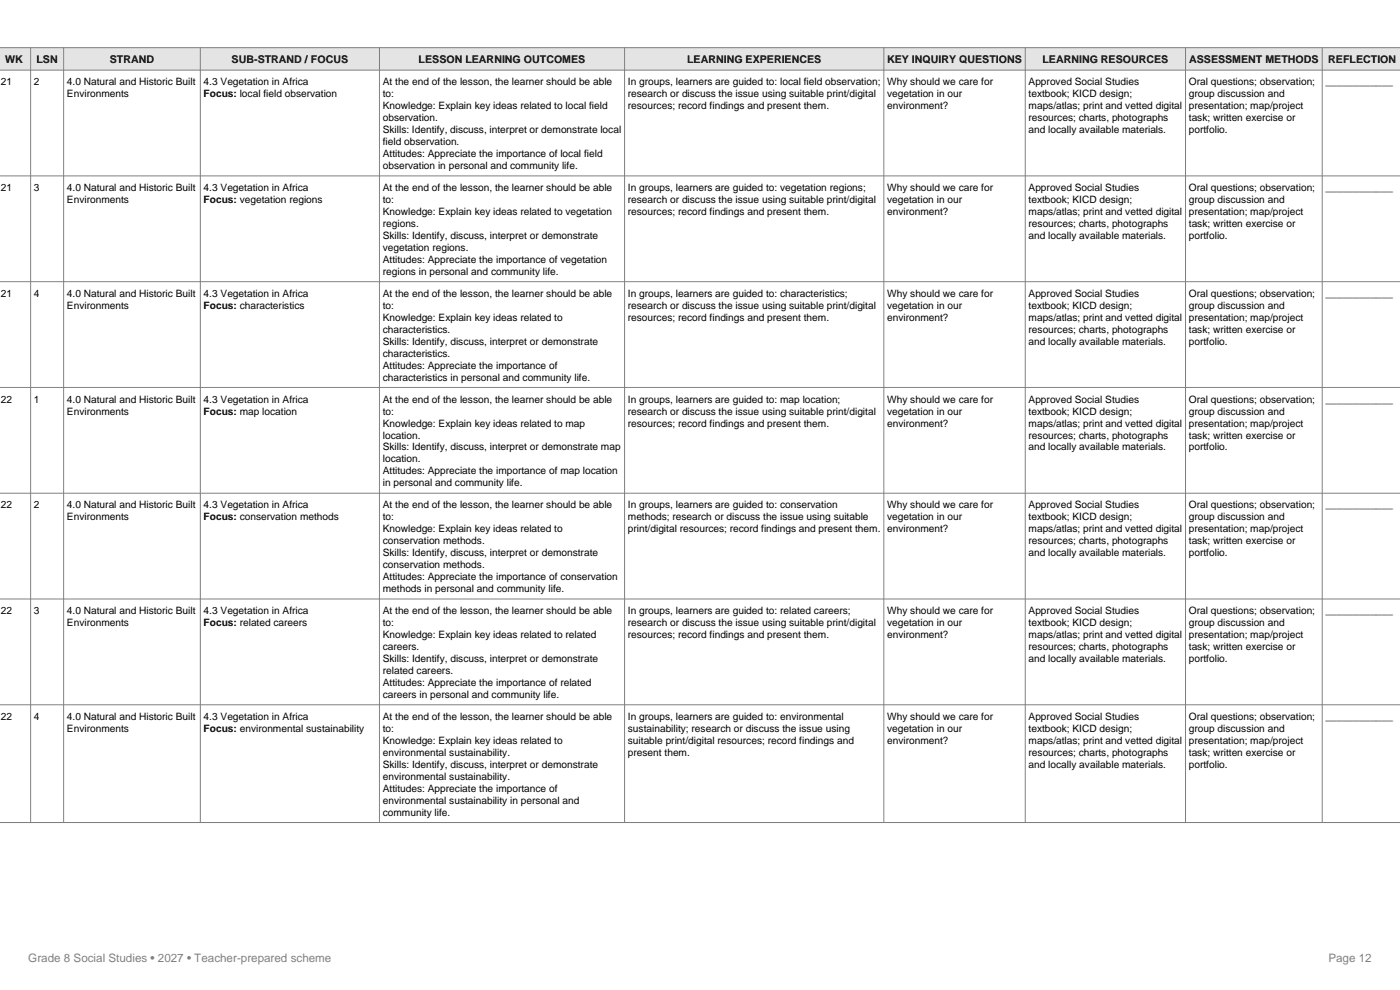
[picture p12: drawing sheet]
<svg xmlns="http://www.w3.org/2000/svg" width="297mm" height="210mm" viewBox="0 0 297 210" stroke-linecap="round" stroke-linejoin="round" font-family="sans-serif">
<defs><g id="words">
<g font-size="2.5" fill="#808080">
<text x="6" y="204">Grade 8 Social Studies • 2027 • Teacher-prepared scheme</text>
<text x="281.8" y="204">Page 12</text>
</g>
<g font-size="2.3">
<text x="1.1" y="13.4">WK</text>
<text x="7.7" y="13.4">LSN</text>
<text x="23.3" y="13.4">STRAND</text>
<text x="49.1" y="13.4">SUB-STRAND / FOCUS</text>
<text x="88.8" y="13.4">LESSON LEARNING OUTCOMES</text>
<text x="145.8" y="13.4">LEARNING EXPERIENCES</text>
<text x="188.2" y="13.4">KEY INQUIRY QUESTIONS</text>
<text x="221.1" y="13.4">LEARNING RESOURCES</text>
<text x="252.3" y="13.4">ASSESSMENT METHODS</text>
<text x="281.8" y="13.4">REFLECTION</text>
</g>
<g font-size="2.2">
<text x=".2" y="18.1">21</text>
<text x="7.2" y="18.1">2</text>
<text x="14.2" y="18.1">4.0 Natural and Historic Built</text>
<text x="14.2" y="20.6">Environments</text>
<text x="43.2" y="18.1">4.3 Vegetation in Africa</text>
<text x="43.2" y="20.6">Focus: local field observation</text>
<text x="81.2" y="18.1">At the end of the lesson, the learner should be able</text>
<text x="81.2" y="20.6">to:</text>
<text x="81.2" y="23.2">Knowledge: Explain key ideas related to local field</text>
<text x="133.2" y="18.1">In groups, learners are guided to: local field observation;</text>
<text x="133.2" y="20.6">research or discuss the issue using suitable print/digital</text>
<text x="133.2" y="23.2">resources; record findings and present them.</text>
<text x="188.2" y="18.1">Why should we care for</text>
<text x="188.2" y="20.6">vegetation in our</text>
<text x="188.2" y="23.2">environment?</text>
<text x="218.2" y="18.1">Approved Social Studies</text>
<text x="218.2" y="20.6">textbook; KICD design;</text>
<text x="218.2" y="23.2">maps/atlas; print and vetted digital</text>
<text x="252.2" y="18.1">Oral questions; observation;</text>
<text x="252.2" y="20.6">group discussion and</text>
<text x="252.2" y="23.2">presentation; map/project</text>
<text x="281.2" y="18.1">____________</text>
<text x="81.2" y="25.7">observation.</text>
<text x="81.2" y="28.2">Skills: Identify, discuss, interpret or demonstrate local</text>
<text x="218.2" y="25.7">resources; charts, photographs</text>
<text x="218.2" y="28.2">and locally available materials.</text>
<text x="252.2" y="25.7">task; written exercise or</text>
<text x="252.2" y="28.2">portfolio.</text>
<text x="81.2" y="30.8">field observation.</text>
<text x="81.2" y="33.3">Attitudes: Appreciate the importance of local field</text>
<text x="81.2" y="35.9">observation in personal and community life.</text>
<text x=".2" y="40.5">21</text>
<text x="7.2" y="40.5">3</text>
<text x="14.2" y="40.5">4.0 Natural and Historic Built</text>
<text x="43.2" y="40.5">4.3 Vegetation in Africa</text>
<text x="81.2" y="40.5">At the end of the lesson, the learner should be able</text>
<text x="133.2" y="40.5">In groups, learners are guided to: vegetation regions;</text>
<text x="188.2" y="40.5">Why should we care for</text>
<text x="218.2" y="40.5">Approved Social Studies</text>
<text x="252.2" y="40.5">Oral questions; observation;</text>
<text x="281.2" y="40.5">____________</text>
<text x="14.2" y="43.1">Environments</text>
<text x="43.2" y="43.1">Focus: vegetation regions</text>
<text x="81.2" y="43.1">to:</text>
<text x="81.2" y="45.6">Knowledge: Explain key ideas related to vegetation</text>
<text x="133.2" y="43.1">research or discuss the issue using suitable print/digital</text>
<text x="133.2" y="45.6">resources; record findings and present them.</text>
<text x="188.2" y="43.1">vegetation in our</text>
<text x="188.2" y="45.6">environment?</text>
<text x="218.2" y="43.1">textbook; KICD design;</text>
<text x="218.2" y="45.6">maps/atlas; print and vetted digital</text>
<text x="252.2" y="43.1">group discussion and</text>
<text x="252.2" y="45.6">presentation; map/project</text>
<text x="81.2" y="48.1">regions.</text>
<text x="81.2" y="50.7">Skills: Identify, discuss, interpret or demonstrate</text>
<text x="81.2" y="53.2">vegetation regions.</text>
<text x="218.2" y="48.1">resources; charts, photographs</text>
<text x="218.2" y="50.7">and locally available materials.</text>
<text x="252.2" y="48.1">task; written exercise or</text>
<text x="252.2" y="50.7">portfolio.</text>
<text x="81.2" y="55.8">Attitudes: Appreciate the importance of vegetation</text>
<text x="81.2" y="58.3">regions in personal and community life.</text>
<text x=".2" y="63">21</text>
<text x="7.2" y="63">4</text>
<text x="14.2" y="63">4.0 Natural and Historic Built</text>
<text x="14.2" y="65.5">Environments</text>
<text x="43.2" y="63">4.3 Vegetation in Africa</text>
<text x="43.2" y="65.5">Focus: characteristics</text>
<text x="81.2" y="63">At the end of the lesson, the learner should be able</text>
<text x="81.2" y="65.5">to:</text>
<text x="133.2" y="63">In groups, learners are guided to: characteristics;</text>
<text x="133.2" y="65.5">research or discuss the issue using suitable print/digital</text>
<text x="188.2" y="63">Why should we care for</text>
<text x="188.2" y="65.5">vegetation in our</text>
<text x="218.2" y="63">Approved Social Studies</text>
<text x="218.2" y="65.5">textbook; KICD design;</text>
<text x="252.2" y="63">Oral questions; observation;</text>
<text x="252.2" y="65.5">group discussion and</text>
<text x="281.2" y="63">____________</text>
<text x="81.2" y="68">Knowledge: Explain key ideas related to</text>
<text x="81.2" y="70.6">characteristics.</text>
<text x="133.2" y="68">resources; record findings and present them.</text>
<text x="188.2" y="68">environment?</text>
<text x="218.2" y="68">maps/atlas; print and vetted digital</text>
<text x="218.2" y="70.6">resources; charts, photographs</text>
<text x="252.2" y="68">presentation; map/project</text>
<text x="252.2" y="70.6">task; written exercise or</text>
<text x="81.2" y="73.1">Skills: Identify, discuss, interpret or demonstrate</text>
<text x="81.2" y="75.7">characteristics.</text>
<text x="218.2" y="73.1">and locally available materials.</text>
<text x="252.2" y="73.1">portfolio.</text>
<text x="81.2" y="78.2">Attitudes: Appreciate the importance of</text>
<text x="81.2" y="80.7">characteristics in personal and community life.</text>
<text x=".2" y="85.4">22</text>
<text x="7.2" y="85.4">1</text>
<text x="14.2" y="85.4">4.0 Natural and Historic Built</text>
<text x="14.2" y="87.9">Environments</text>
<text x="43.2" y="85.4">4.3 Vegetation in Africa</text>
<text x="43.2" y="87.9">Focus: map location</text>
<text x="81.2" y="85.4">At the end of the lesson, the learner should be able</text>
<text x="81.2" y="87.9">to:</text>
<text x="133.2" y="85.4">In groups, learners are guided to: map location;</text>
<text x="133.2" y="87.9">research or discuss the issue using suitable print/digital</text>
<text x="188.2" y="85.4">Why should we care for</text>
<text x="188.2" y="87.9">vegetation in our</text>
<text x="218.2" y="85.4">Approved Social Studies</text>
<text x="218.2" y="87.9">textbook; KICD design;</text>
<text x="252.2" y="85.4">Oral questions; observation;</text>
<text x="252.2" y="87.9">group discussion and</text>
<text x="281.2" y="85.4">____________</text>
<text x="81.2" y="90.5">Knowledge: Explain key ideas related to map</text>
<text x="81.2" y="93">location.</text>
<text x="81.2" y="95.6">Skills: Identify, discuss, interpret or demonstrate map</text>
<text x="133.2" y="90.5">resources; record findings and present them.</text>
<text x="188.2" y="90.5">environment?</text>
<text x="218.2" y="90.5">maps/atlas; print and vetted digital</text>
<text x="218.2" y="93">resources; charts, photographs</text>
<text x="218.2" y="95.6">and locally available materials.</text>
<text x="252.2" y="90.5">presentation; map/project</text>
<text x="252.2" y="93">task; written exercise or</text>
<text x="252.2" y="95.6">portfolio.</text>
<text x="81.2" y="98.1">location.</text>
<text x="81.2" y="100.6">Attitudes: Appreciate the importance of map location</text>
<text x=".2" y="107.8">22</text>
<text x="7.2" y="107.8">2</text>
<text x="14.2" y="107.8">4.0 Natural and Historic Built</text>
<text x="43.2" y="107.8">4.3 Vegetation in Africa</text>
<text x="81.2" y="103.2">in personal and community life.</text>
<text x="81.2" y="107.8">At the end of the lesson, the learner should be able</text>
<text x="133.2" y="107.8">In groups, learners are guided to: conservation</text>
<text x="188.2" y="107.8">Why should we care for</text>
<text x="218.2" y="107.8">Approved Social Studies</text>
<text x="252.2" y="107.8">Oral questions; observation;</text>
<text x="281.2" y="107.8">____________</text>
<text x="14.2" y="110.4">Environments</text>
<text x="43.2" y="110.4">Focus: conservation methods</text>
<text x="81.2" y="110.4">to:</text>
<text x="81.2" y="112.9">Knowledge: Explain key ideas related to</text>
<text x="133.2" y="110.4">methods; research or discuss the issue using suitable</text>
<text x="133.2" y="112.9">print/digital resources; record findings and present them.</text>
<text x="188.2" y="110.4">vegetation in our</text>
<text x="188.2" y="112.9">environment?</text>
<text x="218.2" y="110.4">textbook; KICD design;</text>
<text x="218.2" y="112.9">maps/atlas; print and vetted digital</text>
<text x="252.2" y="110.4">group discussion and</text>
<text x="252.2" y="112.9">presentation; map/project</text>
<text x="81.2" y="115.5">conservation methods.</text>
<text x="81.2" y="118">Skills: Identify, discuss, interpret or demonstrate</text>
<text x="218.2" y="115.5">resources; charts, photographs</text>
<text x="218.2" y="118">and locally available materials.</text>
<text x="252.2" y="115.5">task; written exercise or</text>
<text x="252.2" y="118">portfolio.</text>
<text x="81.2" y="120.5">conservation methods.</text>
<text x="81.2" y="123.1">Attitudes: Appreciate the importance of conservation</text>
<text x="81.2" y="125.6">methods in personal and community life.</text>
<text x=".2" y="130.3">22</text>
<text x="7.2" y="130.3">3</text>
<text x="14.2" y="130.3">4.0 Natural and Historic Built</text>
<text x="43.2" y="130.3">4.3 Vegetation in Africa</text>
<text x="81.2" y="130.3">At the end of the lesson, the learner should be able</text>
<text x="133.2" y="130.3">In groups, learners are guided to: related careers;</text>
<text x="188.2" y="130.3">Why should we care for</text>
<text x="218.2" y="130.3">Approved Social Studies</text>
<text x="252.2" y="130.3">Oral questions; observation;</text>
<text x="281.2" y="130.3">____________</text>
<text x="14.2" y="132.8">Environments</text>
<text x="43.2" y="132.8">Focus: related careers</text>
<text x="81.2" y="132.8">to:</text>
<text x="81.2" y="135.4">Knowledge: Explain key ideas related to related</text>
<text x="81.2" y="137.9">careers.</text>
<text x="133.2" y="132.8">research or discuss the issue using suitable print/digital</text>
<text x="133.2" y="135.4">resources; record findings and present them.</text>
<text x="188.2" y="132.8">vegetation in our</text>
<text x="188.2" y="135.4">environment?</text>
<text x="218.2" y="132.8">textbook; KICD design;</text>
<text x="218.2" y="135.4">maps/atlas; print and vetted digital</text>
<text x="218.2" y="137.9">resources; charts, photographs</text>
<text x="252.2" y="132.8">group discussion and</text>
<text x="252.2" y="135.4">presentation; map/project</text>
<text x="252.2" y="137.9">task; written exercise or</text>
<text x="81.2" y="140.4">Skills: Identify, discuss, interpret or demonstrate</text>
<text x="81.2" y="143">related careers.</text>
<text x="218.2" y="140.4">and locally available materials.</text>
<text x="252.2" y="140.4">portfolio.</text>
<text x="81.2" y="145.5">Attitudes: Appreciate the importance of related</text>
<text x="81.2" y="148.1">careers in personal and community life.</text>
<text x=".2" y="152.7">22</text>
<text x="7.2" y="152.7">4</text>
<text x="14.2" y="152.7">4.0 Natural and Historic Built</text>
<text x="14.2" y="155.2">Environments</text>
<text x="43.2" y="152.7">4.3 Vegetation in Africa</text>
<text x="43.2" y="155.2">Focus: environmental sustainability</text>
<text x="81.2" y="152.7">At the end of the lesson, the learner should be able</text>
<text x="81.2" y="155.2">to:</text>
<text x="133.2" y="152.7">In groups, learners are guided to: environmental</text>
<text x="133.2" y="155.2">sustainability; research or discuss the issue using</text>
<text x="188.2" y="152.7">Why should we care for</text>
<text x="188.2" y="155.2">vegetation in our</text>
<text x="218.2" y="152.7">Approved Social Studies</text>
<text x="218.2" y="155.2">textbook; KICD design;</text>
<text x="252.2" y="152.7">Oral questions; observation;</text>
<text x="252.2" y="155.2">group discussion and</text>
<text x="281.2" y="152.7">____________</text>
<text x="81.2" y="157.8">Knowledge: Explain key ideas related to</text>
<text x="81.2" y="160.3">environmental sustainability.</text>
<text x="133.2" y="157.8">suitable print/digital resources; record findings and</text>
<text x="133.2" y="160.3">present them.</text>
<text x="188.2" y="157.8">environment?</text>
<text x="218.2" y="157.8">maps/atlas; print and vetted digital</text>
<text x="218.2" y="160.3">resources; charts, photographs</text>
<text x="252.2" y="157.8">presentation; map/project</text>
<text x="252.2" y="160.3">task; written exercise or</text>
<text x="81.2" y="162.9">Skills: Identify, discuss, interpret or demonstrate</text>
<text x="81.2" y="165.4">environmental sustainability.</text>
<text x="81.2" y="167.9">Attitudes: Appreciate the importance of</text>
<text x="218.2" y="162.9">and locally available materials.</text>
<text x="252.2" y="162.9">portfolio.</text>
<text x="81.2" y="170.5">environmental sustainability in personal and</text>
<text x="81.2" y="173">community life.</text>
</g>
</g></defs>
<path d="M-.1 10.1h297.2v4.8h-297.2z" fill-rule="evenodd" fill="#dce6f1"/>
<g fill="none" stroke="#808080" stroke-width=".21">
<path d="M0 10.1h297.1M0 14.9h297.1M6.5 10.1v164.4M13.5 10.1v164.4M42.5 10.1v164.4M80.5 10.1v164.4M132.5 10.1v164.4M187.5 10.1v164.4M217.5 10.1v164.4M251.5 10.1v164.4M280.5 10.1v164.4M0 37.3h297.1"/>
<path d="M0 59.8h297.1M0 82.2h297.1M0 104.6h297.1M0 127.1h297.1M0 149.5h297.1M0 174.5h297.1"/>
</g>
<use href="#words"/>
</svg>
